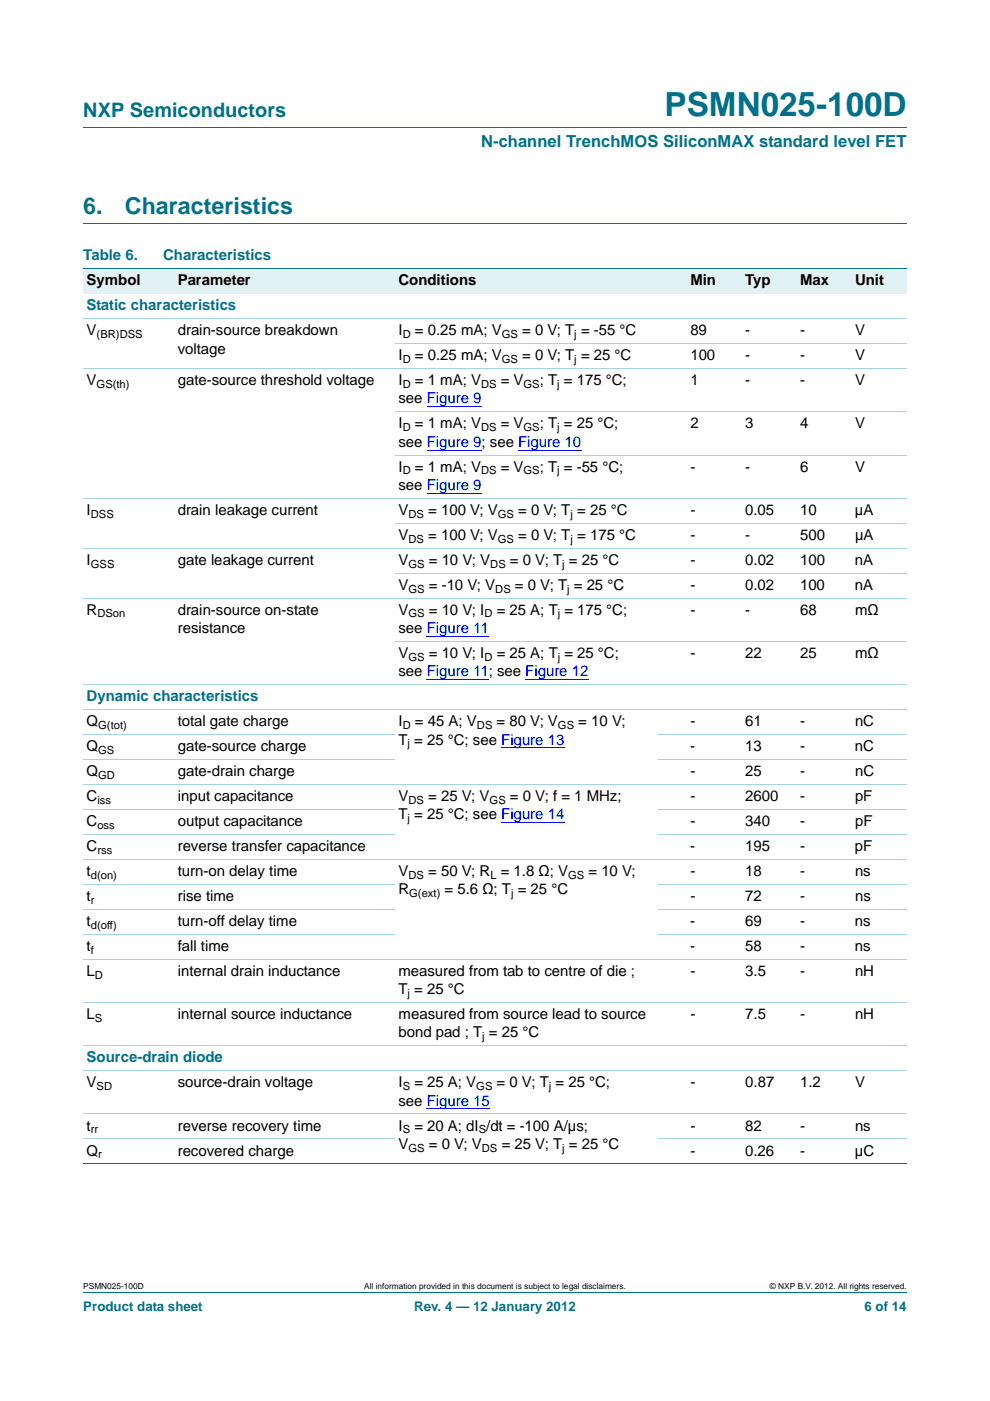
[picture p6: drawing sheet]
<svg xmlns="http://www.w3.org/2000/svg" width="210mm" height="297mm" viewBox="0 0 210 297" stroke-linecap="round" stroke-linejoin="round" font-family="sans-serif">
<defs><g id="words">
<text font-size="7" fill="#00718a" x="141" y="24.6">PSMN025-100D</text>
<g font-size="4.9" fill="#00718a">
<text x="17.7" y="45.4">6.</text>
<text x="26.5" y="45.4">Characteristics</text>
</g>
<text font-size="4.2" fill="#00718a" x="17.7" y="24.9">NXP Semiconductors</text>
<text font-size="3.5" fill="#00718a" x="102.1" y="31.1">N-channel TrenchMOS SiliconMAX standard level FET</text>
<g font-size="3.2" fill="#00718a">
<text x="17.7" y="55.2">Table 6.</text>
<text x="34.6" y="55.2">Characteristics</text>
<text x="18.4" y="65.8">Static characteristics</text>
<text x="18.4" y="148.7">Dynamic characteristics</text>
<text x="18.4" y="225.3">Source-drain diode</text>
</g>
<g font-size="3.2">
<text x="18.4" y="60.5">Symbol</text>
<text x="37.7" y="60.5">Parameter</text>
<text x="84.5" y="60.5">Conditions</text>
<text x="146.4" y="60.5">Min</text>
<text x="158.1" y="60.5">Typ</text>
<text x="169.7" y="60.5">Max</text>
<text x="181.4" y="60.5">Unit</text>
<text x="18.4" y="71.1">V</text>
<text x="37.7" y="71.1">drain-source breakdown</text>
<text x="84.5" y="71.1">I</text>
<text x="88" y="71.1">= 0.25 mA; V</text>
<text x="110.7" y="71.1">= 0 V; T = -55 °C</text>
<text x="146.4" y="71.1">89</text>
<text x="158.1" y="71.1">-</text>
<text x="169.7" y="71.1">-</text>
<text x="181.4" y="71.1">V</text>
<text x="37.7" y="75">voltage</text>
<text x="84.5" y="76.4">I</text>
<text x="88" y="76.4">= 0.25 mA; V</text>
<text x="110.7" y="76.4">= 0 V; T = 25 °C</text>
<text x="146.4" y="76.4">100</text>
<text x="158.1" y="76.4">-</text>
<text x="169.7" y="76.4">-</text>
<text x="181.4" y="76.4">V</text>
<text x="18.4" y="81.7">V</text>
<text x="37.7" y="81.7">gate-source threshold voltage</text>
<text x="84.5" y="81.7">I</text>
<text x="88" y="81.7">= 1 mA; V</text>
<text x="106.2" y="81.7">= V</text>
<text x="114.5" y="81.7">; T = 175 °C;</text>
<text x="146.4" y="81.7">1</text>
<text x="158.1" y="81.7">-</text>
<text x="169.7" y="81.7">-</text>
<text x="181.4" y="81.7">V</text>
<text x="84.5" y="85.5">see Figure 9</text>
<text x="84.5" y="94.7">see Figure 9; see Figure 10</text>
<text x="84.5" y="90.8">I</text>
<text x="88" y="90.8">= 1 mA; V</text>
<text x="106.2" y="90.8">= V</text>
<text x="114.5" y="90.8">; T = 25 °C;</text>
<text x="146.4" y="90.8">2</text>
<text x="158.1" y="90.8">3</text>
<text x="169.7" y="90.8">4</text>
<text x="181.4" y="90.8">V</text>
<text x="84.5" y="100">I</text>
<text x="88" y="100">= 1 mA; V</text>
<text x="106.2" y="100">= V</text>
<text x="114.5" y="100">; T = -55 °C;</text>
<text x="146.4" y="100">-</text>
<text x="158.1" y="100">-</text>
<text x="169.7" y="100">6</text>
<text x="181.4" y="100">V</text>
<text x="84.5" y="103.9">see Figure 9</text>
<text x="18.4" y="109.2">I</text>
<text x="37.7" y="109.2">drain leakage current</text>
<text x="84.5" y="109.2">V</text>
<text x="90.8" y="109.2">= 100 V; V</text>
<text x="109.9" y="109.2">= 0 V; T = 25 °C</text>
<text x="146.4" y="109.2">-</text>
<text x="158.1" y="109.2">0.05</text>
<text x="169.7" y="109.2">10</text>
<text x="181.3" y="109.2">µA</text>
<text x="18.4" y="119.8">I</text>
<text x="37.7" y="119.8">gate leakage current</text>
<text x="84.5" y="114.5">V</text>
<text x="84.5" y="119.8">V</text>
<text x="90.8" y="114.5">= 100 V; V</text>
<text x="91" y="119.8">= 10 V; V</text>
<text x="108.2" y="119.8">= 0 V; T = 25 °C</text>
<text x="109.9" y="114.5">= 0 V; T = 175 °C</text>
<text x="146.4" y="114.5">-</text>
<text x="146.4" y="119.8">-</text>
<text x="158.1" y="114.5">-</text>
<text x="158.1" y="119.8">0.02</text>
<text x="169.7" y="119.8">100</text>
<text x="169.7" y="114.5">500</text>
<text x="181.3" y="119.8">nA</text>
<text x="181.4" y="114.5">µA</text>
<text x="84.5" y="125.1">V</text>
<text x="91" y="125.1">= -10 V; V</text>
<text x="109.2" y="125.1">= 0 V; T = 25 °C</text>
<text x="146.4" y="125.1">-</text>
<text x="158.1" y="125.1">0.02</text>
<text x="169.7" y="125.1">100</text>
<text x="181.3" y="125.1">nA</text>
<text x="18.4" y="130.3">R</text>
<text x="37.7" y="130.3">drain-source on-state</text>
<text x="84.5" y="130.3">V</text>
<text x="91" y="130.3">= 10 V; I</text>
<text x="105.3" y="130.3">= 25 A; T = 175 °C;</text>
<text x="146.4" y="130.3">-</text>
<text x="158.1" y="130.3">-</text>
<text x="169.7" y="130.3">68</text>
<text x="181.4" y="130.3">mΩ</text>
<text x="37.7" y="134.2">resistance</text>
<text x="84.5" y="134.2">see Figure 11</text>
<text x="84.5" y="139.5">V</text>
<text x="84.5" y="143.4">see Figure 11; see Figure 12</text>
<text x="91" y="139.5">= 10 V; I</text>
<text x="105.3" y="139.5">= 25 A; T = 25 °C;</text>
<text x="146.4" y="139.5">-</text>
<text x="158.1" y="139.5">22</text>
<text x="169.7" y="139.5">25</text>
<text x="181.4" y="139.5">mΩ</text>
<text x="18.4" y="154">Q</text>
<text x="37.7" y="154">total gate charge</text>
<text x="84.5" y="154">I</text>
<text x="88" y="154">= 45 A; V</text>
<text x="105.3" y="154">= 80 V; V</text>
<text x="122.7" y="154">= 10 V;</text>
<text x="146.4" y="154">-</text>
<text x="158.1" y="154">61</text>
<text x="169.7" y="154">-</text>
<text x="181.4" y="154">nC</text>
<text x="18.4" y="159.3">Q</text>
<text x="37.7" y="159.3">gate-source charge</text>
<text x="84.5" y="157.9">T = 25 °C; see Figure 13</text>
<text x="146.4" y="159.3">-</text>
<text x="158.1" y="159.3">13</text>
<text x="169.7" y="159.3">-</text>
<text x="181.3" y="159.3">nC</text>
<text x="18.4" y="164.6">Q</text>
<text x="37.7" y="164.6">gate-drain charge</text>
<text x="146.4" y="164.6">-</text>
<text x="158.1" y="164.6">25</text>
<text x="169.7" y="164.6">-</text>
<text x="181.4" y="164.6">nC</text>
<text x="18.4" y="169.9">C</text>
<text x="37.7" y="169.9">input capacitance</text>
<text x="84.5" y="169.9">V</text>
<text x="84.5" y="173.7">T = 25 °C; see Figure 14</text>
<text x="90.8" y="169.9">= 25 V; V</text>
<text x="108.2" y="169.9">= 0 V; f = 1 MHz;</text>
<text x="146.4" y="169.9">-</text>
<text x="158.1" y="169.9">2600</text>
<text x="169.7" y="169.9">-</text>
<text x="181.4" y="169.9">pF</text>
<text x="18.4" y="175.2">C</text>
<text x="37.7" y="175.2">output capacitance</text>
<text x="146.4" y="175.2">-</text>
<text x="158.1" y="175.2">340</text>
<text x="169.7" y="175.2">-</text>
<text x="181.4" y="175.2">pF</text>
<text x="18.4" y="180.4">C</text>
<text x="18.4" y="185.7">t</text>
<text x="37.7" y="180.4">reverse transfer capacitance</text>
<text x="37.7" y="185.7">turn-on delay time</text>
<text x="84.5" y="185.7">V</text>
<text x="90.8" y="185.7">= 50 V; R = 1.8 Ω; V</text>
<text x="124.8" y="185.7">= 10 V;</text>
<text x="146.4" y="180.4">-</text>
<text x="146.4" y="185.7">-</text>
<text x="158" y="180.4">195</text>
<text x="158.1" y="185.7">18</text>
<text x="169.7" y="180.4">-</text>
<text x="169.7" y="185.7">-</text>
<text x="181.3" y="180.4">pF</text>
<text x="181.4" y="185.7">ns</text>
<text x="18.4" y="191">t</text>
<text x="37.7" y="191">rise time</text>
<text x="84.5" y="189.6">R</text>
<text x="94.3" y="189.6">= 5.6 Ω; T = 25 °C</text>
<text x="146.4" y="191">-</text>
<text x="158.1" y="191">72</text>
<text x="169.7" y="191">-</text>
<text x="181.4" y="191">ns</text>
<text x="18.4" y="196.3">t</text>
<text x="37.7" y="196.3">turn-off delay time</text>
<text x="146.4" y="196.3">-</text>
<text x="158" y="196.3">69</text>
<text x="169.7" y="196.3">-</text>
<text x="181.3" y="196.3">ns</text>
<text x="18.4" y="201.6">t</text>
<text x="37.7" y="201.6">fall time</text>
<text x="146.4" y="201.6">-</text>
<text x="158.1" y="201.6">58</text>
<text x="169.7" y="201.6">-</text>
<text x="181.3" y="201.6">ns</text>
<text x="18.4" y="206.9">L</text>
<text x="37.7" y="206.9">internal drain inductance</text>
<text x="84.5" y="206.9">measured from tab to centre of die ;</text>
<text x="146.4" y="206.9">-</text>
<text x="158.1" y="206.9">3.5</text>
<text x="169.7" y="206.9">-</text>
<text x="181.4" y="206.9">nH</text>
<text x="84.5" y="210.8">T = 25 °C</text>
<text x="18.4" y="216.1">L</text>
<text x="37.7" y="216.1">internal source inductance</text>
<text x="84.5" y="220">bond pad ; T = 25 °C</text>
<text x="84.6" y="216.1">measured from source lead to source</text>
<text x="146.4" y="216.1">-</text>
<text x="158.1" y="216.1">7.5</text>
<text x="169.7" y="216.1">-</text>
<text x="181.4" y="216.1">nH</text>
<text x="18.4" y="230.5">V</text>
<text x="37.7" y="230.5">source-drain voltage</text>
<text x="84.5" y="230.5">I</text>
<text x="87.9" y="230.5">= 25 A; V</text>
<text x="105.3" y="230.5">= 0 V; T = 25 °C;</text>
<text x="146.4" y="230.5">-</text>
<text x="158.1" y="230.5">0.87</text>
<text x="169.7" y="230.5">1.2</text>
<text x="181.4" y="230.5">V</text>
<text x="18.4" y="239.7">t</text>
<text x="37.7" y="239.7">reverse recovery time</text>
<text x="84.5" y="234.4">see Figure 15</text>
<text x="84.5" y="239.7">I</text>
<text x="87.9" y="239.7">= 20 A; dI /dt = -100 A/µs;</text>
<text x="146.4" y="239.7">-</text>
<text x="158.1" y="239.7">82</text>
<text x="169.7" y="239.7">-</text>
<text x="181.4" y="239.7">ns</text>
<text x="18.4" y="245">Q</text>
<text x="37.7" y="245">recovered charge</text>
<text x="84.5" y="243.6">V</text>
<text x="91" y="243.6">= 0 V; V</text>
<text x="106.4" y="243.6">= 25 V; T = 25 °C</text>
<text x="146.4" y="245">-</text>
<text x="158.1" y="245">0.26</text>
<text x="169.7" y="245">-</text>
<text x="181.3" y="245">µC</text>
</g>
<g font-size="2.8" fill="#00718a">
<text x="17.7" y="277.9">Product data sheet</text>
<text x="87.8" y="277.9">Rev. 4 — 12 January 2012</text>
<text x="183.4" y="277.9">6 of 14</text>
</g>
<g font-size="2.4">
<text x="20.5" y="71.6">(BR)DSS</text>
<text x="85.4" y="71.6">D</text>
<text x="106.4" y="71.6">GS</text>
<text x="121.8" y="71.6">j</text>
<text x="85.4" y="76.9">D</text>
<text x="106.4" y="76.9">GS</text>
<text x="121.8" y="76.9">j</text>
<text x="20.5" y="82.2">GS(th)</text>
<text x="85.4" y="82.2">D</text>
<text x="102" y="82.2">DS</text>
<text x="111.1" y="82.2">GS</text>
<text x="118.2" y="82.2">j</text>
<text x="85.4" y="91.4">D</text>
<text x="102" y="91.4">DS</text>
<text x="111.1" y="91.4">GS</text>
<text x="118.2" y="91.4">j</text>
<text x="85.4" y="100.6">D</text>
<text x="102" y="100.6">DS</text>
<text x="111.1" y="100.6">GS</text>
<text x="118.2" y="100.6">j</text>
<text x="19.3" y="109.7">DSS</text>
<text x="86.6" y="109.7">DS</text>
<text x="105.6" y="109.7">GS</text>
<text x="121" y="109.7">j</text>
<text x="86.6" y="115">DS</text>
<text x="105.6" y="115">GS</text>
<text x="121" y="115">j</text>
<text x="19.3" y="120.3">GSS</text>
<text x="86.6" y="120.3">GS</text>
<text x="86.6" y="125.6">GS</text>
<text x="104" y="120.3">DS</text>
<text x="105" y="125.6">DS</text>
<text x="119.2" y="120.3">j</text>
<text x="120.3" y="125.6">j</text>
<text x="20.7" y="130.9">DSon</text>
<text x="86.6" y="130.9">GS</text>
<text x="102.7" y="130.9">D</text>
<text x="118.3" y="130.9">j</text>
<text x="86.6" y="140.1">GS</text>
<text x="102.7" y="140.1">D</text>
<text x="118.3" y="140.1">j</text>
<text x="20.8" y="154.6">G(tot)</text>
<text x="85.4" y="154.6">D</text>
<text x="101.1" y="154.6">DS</text>
<text x="118.3" y="154.6">GS</text>
<text x="20.8" y="159.9">GS</text>
<text x="86.5" y="158.4">j</text>
<text x="20.8" y="165.1">GD</text>
<text x="20.7" y="170.4">iss</text>
<text x="86.6" y="170.4">DS</text>
<text x="103.8" y="170.4">GS</text>
<text x="20.7" y="175.7">oss</text>
<text x="86.5" y="174.3">j</text>
<text x="20.7" y="181">rss</text>
<text x="19.3" y="186.3">d(on)</text>
<text x="19.3" y="191.6">r</text>
<text x="86.6" y="186.3">DS</text>
<text x="86.8" y="190.2">G(ext)</text>
<text x="104" y="186.3">L</text>
<text x="108.4" y="190.2">j</text>
<text x="120.5" y="186.3">GS</text>
<text x="19.3" y="196.9">d(off)</text>
<text x="19.3" y="202.2">f</text>
<text x="20.1" y="207.5">D</text>
<text x="86.5" y="211.3">j</text>
<text x="20.1" y="216.6">S</text>
<text x="102.3" y="220.5">j</text>
<text x="20.5" y="231.1">SD</text>
<text x="85.4" y="231.1">S</text>
<text x="101" y="231.1">GS</text>
<text x="116.4" y="231.1">j</text>
<text x="19.3" y="240.3">rr</text>
<text x="20.8" y="245.6">r</text>
<text x="85.4" y="240.3">S</text>
<text x="86.6" y="244.2">GS</text>
<text x="101.5" y="240.3">S</text>
<text x="102.2" y="244.2">DS</text>
<text x="119.2" y="244.2">j</text>
</g>
<g font-size="1.8">
<text x="17.7" y="273.3">PSMN025-100D</text>
<text x="77.2" y="273.3">All information provided in this document is subject to legal disclaimers.</text>
<text x="163.3" y="273.3">© NXP B.V. 2012. All rights reserved.</text>
</g>
</g></defs>
<path d="M17.7 27h174.6M17.7 47.4h174.6M17.7 273.9h174.6" fill="none" stroke="#00718a" stroke-width=".21"/>
<g fill="#e2f1f4">
<path d="M17.7 57h19.3v5.3h-19.3z"/>
<path d="M37 57h46.8v5.3h-46.8z"/>
<path d="M83.8 57h55.8v5.3h-55.8z"/>
<path d="M139.6 57h17.8v5.3h-17.8z"/>
<path d="M157.4 57h11.6v5.3h-11.6z"/>
<path d="M169 57h11.7v5.3h-11.7z"/>
<path d="M180.7 57h11.6v5.3h-11.6z"/>
</g>
<path d="M90.5 86.3h11.7M90.5 95.4h11.7M109.9 95.4h13.4M90.5 104.6h11.7M90.5 134.9h13.2M90.5 144.1h13.2M106.3 158.6h13.4M111.4 144.1h13.4M106.3 174.5h13.4M90.5 235.1h13.4" fill="none" stroke="#00f" stroke-width=".21"/>
<path d="M17.7 57h174.6M17.7 246.8h174.6" fill="none" stroke="#00718a" stroke-width=".21"/>
<g fill="none" stroke="#a5d5dc" stroke-width=".21">
<path d="M17.7 67.5h174.6M17.7 78.1h174.6M83.8 72.8h108.5M83.8 87.3h108.5M83.8 96.5h108.5M17.7 105.6h174.6M17.7 116.2h174.6M83.8 110.9h108.5M17.7 126.8h174.6M83.8 121.5h108.5M83.8 136h108.5M17.7 145.2h174.6"/>
<path d="M17.7 150.5h174.6M17.7 155.7h66.1M139.6 155.7h52.7M17.7 161h66.1M17.7 166.3h174.6M17.7 171.6h66.1M17.7 176.9h66.1M139.6 161h52.7M139.6 171.6h52.7M139.6 176.9h52.7M17.7 182.2h174.6M17.7 187.5h66.1"/>
<path d="M17.7 192.8h66.1M17.7 198.1h66.1M139.6 187.5h52.7M139.6 192.8h52.7M139.6 198.1h52.7M17.7 203.4h174.6M17.7 212.6h174.6M17.7 221.7h174.6M17.7 227h174.6M17.7 236.2h174.6M17.7 241.5h66.1M139.6 241.5h52.7"/>
</g>
<use href="#words"/>
</svg>
